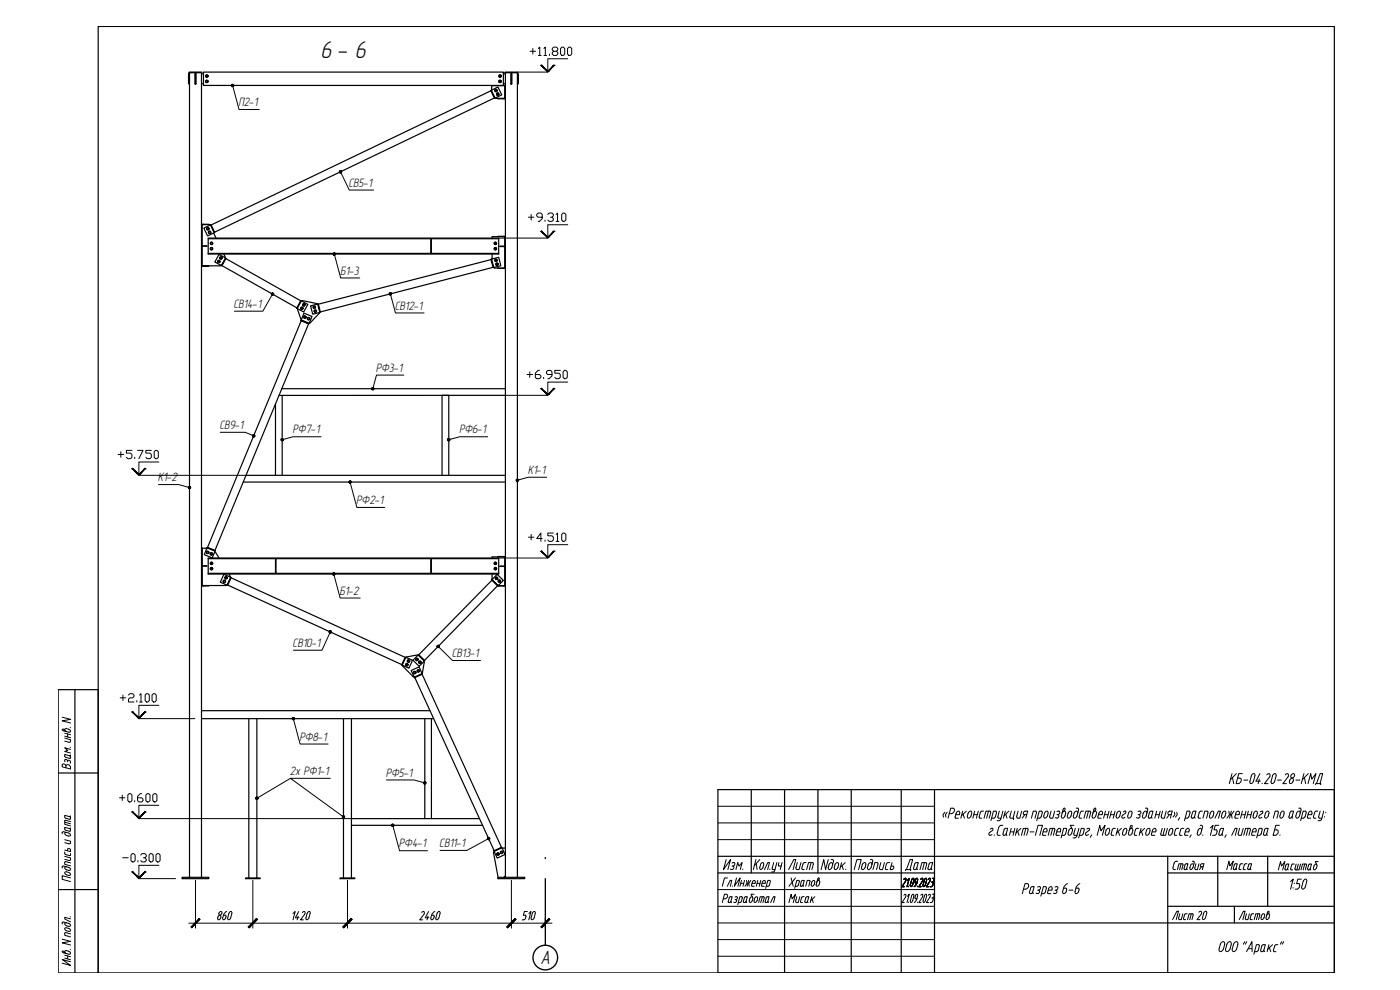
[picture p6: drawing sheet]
<svg xmlns="http://www.w3.org/2000/svg" width="420mm" height="297mm" viewBox="0 0 420 297" stroke-linecap="round" stroke-linejoin="round" font-family="sans-serif">
<defs><g id="words">
<text font-size="7.3" x="96.1" y="17.4">6 - 6</text>
<text font-size="6.6" x="270.9" y="262.5">Дата</text>
<g font-size="6.2">
<text x="235.7" y="262.1">Лист</text>
<text x="363.4" y="277.3" transform="rotate(-90 363.4 277.3)">20</text>
</g>
<text font-size="5.9" x="162.2" y="289.3">А</text>
<text font-size="5.7" x="351" y="277.3">Лист</text>
<g font-size="3.7">
<text x="71.5" y="31.9">П2-1</text>
<text x="104.6" y="56">СВ5-1</text>
<text x="102.1" y="82.4">Б1-3</text>
<text x="70.1" y="92.4">СВ14-1</text>
<text x="118.4" y="92.9">СВ12-1</text>
<text x="112.8" y="111.5">РФ3-1</text>
<text x="65.8" y="128.7">СВ9-1</text>
<text x="87.8" y="130">РФ7-1</text>
<text x="137.8" y="130">РФ6-1</text>
<text x="158.4" y="142.2">К1-1</text>
<text x="47.4" y="144.4">К1-2</text>
<text x="106.9" y="151.2">РФ2-1</text>
<text x="101.9" y="178.4">Б1-2</text>
<text x="87.8" y="194.1">СВ10-1</text>
<text x="135.6" y="197.2">СВ13-1</text>
<text x="89.9" y="222.2">РФ8-1</text>
<text x="87" y="232.5">2x РФ1-1</text>
<text x="115.8" y="233">РФ5-1</text>
<text x="119.7" y="254.2">РФ4-1</text>
<text x="131.8" y="254.2">СВ11-1</text>
</g>
</g></defs>
<g fill="none" stroke="#000" stroke-width=".36">
<path d="M29.5 7.9h371v284h-371zM56.8 21.6h3.8v.2h-3.8zM56.9 21.8v241.4M56.9 22.1h-.3v3h.3M58.6 21.8l.1 3.5 .1-3.5M58.6 22.1h.2v3h-.2zM60.5 21.8v142.6M60.5 25.1h.6M60.5 22.1h.6M61.1 21.6h90v4h-90zM61.8 24.3h.6v.3l-.3 .2-.3-.2zM61.8 22.7l.3-.2 .3 .2v.3l-.3 .2-.3-.2z"/>
<path d="M147.3 27.2l.2-.1 1.1 2.3-.2 .1zM147.3 27.2l-83.9 40.3M147.5 27.1l1.9-1 1.2 2.4-2 .9M148.4 29.4l-84 40.3M148.7 26.9h.3l.2 .3-.2 .3h-.3zM148.8 29.3l.7 .2M149.2 28h.3l.2 .3-.2 .3-.3-.1-.2-.3zM149.5 29.5l2 .1M149.5 29.5h2M149.8 24.3h.5v.3l-.2 .2-.3-.2zM149.8 22.7l.3-.2 .2 .2v.3l-.2 .2-.3-.2zM151.1 29.5v.1"/>
<path d="M151.1 25.1h.6M151.1 22.1h.6M151.5 25.7h-3.9v1.3M151.6 21.6h3.8v.2h-3.8zM151.7 25.6h-.2v4h.2M151.7 21.8v241.4M153.4 22.1h.2v3h-.2zM153.4 21.8l.1 3.5 .1-3.5M155.3 22.1h.3v3h-.3M155.3 21.8v241.4M60.5 67.3h.2v12.6h-.2M60.7 67.4h2"/>
<path d="M60.7 67.3l2 .1M60.7 79.8h2l-2 .1M60.7 73.7l1.4 .2zM61.1 67.3v.1M61.1 79.8v.1M62.2 68.3l.4 .1 .1 .3-.2 .2h-.3l-.2-.3zM62.5 71.4h87.2v4.8h-87.2zM62.5 76h87.2M62.5 71.6h87.2M62.7 67.4l.3 .2M62.8 69.4h.3l.1 .3-.2 .3h-.3l-.1-.3zM63.2 67.5l.1-.1 1.2 2.3-.2 .2z"/>
<path d="M63.2 67.5l-2 1 1.1 2.3 2-.9M63.2 72.9h.6v.3l-.3 .2-.3-.2zM63.2 74.5l.3-.2 .3 .2v.3h-.6zM64.1 69.9l.7 1.5M65.5 78.2h.3l.2 .3-.2 .3h-.3l-.1-.3zM66.1 77.2l.3-.1 .2 .3-.2 .3h-.3l-.1-.3zM66.2 79.6l-.1 .2h-3.4M66.6 79.7l22.5 12.7M67.2 76.2l.3 1.1M67.7 77.4l-2-1.1-1.2 2.3 1.9 1.1M67.7 77.4l.1 .1-1.2 2.3-.2-.1zM67.8 77.6l22.5 12.7"/>
<path d="M129.3 71.6v4.4M129.5 71.6v4.4M147.3 77.8l.2-.1 .7 2.6h-.2zM147.4 77.9l-51.9 13.4M147.5 77.7l2.2-.5 .6 2.5-2.1 .6M147.7 76.2v1.5M148.4 72.9h.5v.3l-.2 .2-.3-.2zM148.4 74.5l.3-.2 .2 .2v.3h-.5zM148.8 77.8l.3 .1 .1 .3-.3 .2h-.3l-.1-.4zM149.1 79l.3 .1 .1 .3-.3 .2-.3-.1-.1-.3zM149.5 71h2M149.5 71h-1.8v.4"/>
<path d="M150.1 73.9l1.4 .1zM151.1 70.9v.1M151.5 70.9l-2 .1M151.7 70.9h-.2v9.6h.2M89.4 92.6l1.1 3.2M90.3 90.2l.2 .1-1.3 2.2-.2-.1zM90.4 96l2.4 1-.1 .2-2.4-1zM90.4 96l.8-2 2.4 1-.8 2M90.4 92.2h.3l.2 .3-.1 .3h-.4l-.1-.3zM90.5 90.3l1.9 1.1-1.3 2.2-1.9-1.1M90.7 90.4v-.2l4.4 .9v.2M91 91.2h.3l.2 .3-.2 .3h-.3l-.2-.3z"/>
<path d="M91.2 95l.3-.2 .3 .2v.3l-.3 .2-.3-.1zM92.3 95.5l.3-.2 .3 .1v.3l-.3 .2-.2-.1zM94.3 91.9l.3 .1 .1 .3-.3 .2-.3-.1-.1-.3zM94.3 93.3l.3-.3 .3 .1 .1 .4-.3 .2-.3-.1zM95.3 91.2h.2l.7 2.5h-.2zM95.3 91.2l-2.1 .6 .7 2.5 2.1-.6M95.8 93.8v.2l-2.7 2.9-.2-.1M148 80.2l-51.9 13.4M148.4 80.2v.2h1.1M149.5 80.4l2 .1M149.5 80.4h2M151.1 80.4v.1"/>
<path d="M83.8 118.6h.9v24M84.6 116.6h67.1M151.7 118.6h-67M82.7 121.2v21.4M73 144.6h78.7M73.8 142.6h77.9M132.7 142.6v-24h2v24M60.5 164.4h.2v11.4h-.2zM60.5 175.8v87.4M60.7 175.7h2l-2 .1M60.7 169.7l1.4 .2zM60.7 164.5l1.4 .1"/>
<path d="M61.1 175.7v.1M62 165.6l.3-.2 .3 .1v.4l-.2 .2-.3-.2zM62.1 164.4l-.8 2 2.4 1 .8-2M62.2 164.2l2.4 1-.1 .2-2.4-1zM62.3 164.2l28.1-68 2.2 .9-28.1 68M62.5 167.4h87.2v4.8h-87.2zM62.5 172h87.2M62.5 167.6h87.2M63.1 166.1l.3-.2 .3 .1v.3l-.2 .2-.3-.1zM63.2 170.5l.3-.2 .3 .2v.3l-.3 .2-.3-.2zM63.2 168.9l.3-.2 .3 .2v.3l-.3 .2-.3-.2zM64.5 165.5l1.2 1.9"/>
<path d="M67.1 174.2l.4-.1 .2 .3-.2 .3h-.3l-.2-.2zM67.6 173.1l.4-.1 .2 .3-.2 .3-.3 .1-.2-.3zM67.9 175.5v.2h-5.2M68.4 175.6l52.2 23.8M68.7 172.2l.3 .9M69.2 173.2l-2-.9-1.1 2.4 2 .9M69.2 173.2l.2 .1-1.1 2.4-.2-.1zM69.4 173.4l52.2 23.8M82.7 167.6v4.4M82.8 167.6v4.4M129.3 167.6v4.4M129.5 167.6v4.4"/>
<path d="M147.5 174l.2-.1 1.8 1.8-.1 .2zM147.6 174.1l-21.9 22.3M147.7 173.9l1.5-1.6 1.9 1.8-1.6 1.6h2M147.7 172.2l.1 1.5M148.4 170.5l.3-.2 .2 .2v.3l-.2 .2-.3-.2zM148.4 168.9l.3-.2 .2 .2v.3l-.2 .2-.3-.2zM148.8 173.3l.3-.1 .2 .2-.1 .4h-.3l-.2-.2zM149.3 175.8l-21.9 22.3M149.5 167.1h2M149.5 175.8h2M149.5 167.1h-1.8v.3M149.6 174.1l.3-.1 .3 .3-.1 .3-.3 .1-.2-.2z"/>
<path d="M149.7 175.6l.1 .1M150.1 169.8l1.4 .2zM151.1 167v.1M151.1 175.7v.1M151.5 167l-2 .1M151.7 167h-.2v8.8h.2M120.9 199.7l-.1 .1 3.3 3.3 .1-.1M121.8 197.2l2 .9-1.1 2.4-2-.9-.2-.1 1.1-2.4 .2 .1-1.1 2.4M121.9 199.2l.3-.1 .2 .3-.1 .3h-.3l-.2-.2zM122.4 198.1h.3l.2 .2-.1 .3h-.3l-.2-.2zM124.9 197.7l.3-.2 .3 .3-.1 .3-.3 .1-.3-.2zM125.3 196.7l-.2-.2-3 .6-.1 .2"/>
<path d="M125.5 196.5l-1.5 1.6 1.8 1.8 1.5-1.5M125.5 196.5l.1-.1 1.9 1.8-.2 .2zM125.8 198.5l.3-.1 .2 .2-.1 .3-.3 .1-.2-.2zM127.2 198.5l-.4 3.3-.2 .1M22.5 206.9h-5v85h12M60.5 215.6h69.6M60.5 213.2h68.5M74.7 215.6v47.8M77.1 215.6v47.8M103.1 215.6v47.8M105.5 215.6v47.8M123.4 201.2l2.4-1.1 1 2.2-2.4 1.1z"/>
<path d="M124.2 201.6l.3-.1 .3 .2-.1 .3-.3 .1-.2-.2zM124.5 203.3l23.8 51.9M125.3 201.1l.3-.1 .3 .2-.1 .3-.3 .1-.3-.2zM126.7 202.1l-2.4 1.1M126.7 202.3l23.8 51.9M127.5 215.6v30M129.5 215.6v30M17.5 231.9h12M215.5 236.9h185v55h-185zM225.5 236.9v25M235.5 236.9v55M245.5 236.9v25"/>
<path d="M255.5 236.9v55M270.5 236.9v55M280.5 236.9v55M105.5 247.6h39.3M105.5 245.6h38.4M148.2 255.3l2.4-1.1 .1 .2-2.4 1.1zM148.4 255.7l-.3 .1 1.4 7.4M149.2 256.1l.3-.2 .2 .2v.4l-.3 .1-.3-.2zM150.3 255.6l.3-.2 .2 .2v.3l-.3 .2-.3-.2zM150.7 254.4l.9 2-2.4 1.1-.9-2M151.7 254.4l-1 .2M215.5 256.9h185"/>
<path d="M350.5 256.9v35M365.5 256.9v15M380.4 256.9v15M17.5 266.9h12M54.7 263.2h8v.4h-8zM73.7 263.4h4.4v.2h-4.4zM102.1 263.4h4.4v.2h-4.4zM149.5 263.2h8v.4h-8zM151.7 262.8l-.4 .4M215.5 261.9h65M280.5 276.9h120M350.5 261.9h50"/>
<path d="M350.5 271.9h50M370.5 271.9v5M22.5 291.9v-85h7v85"/>
<circle cx="62.1" cy="22.8" r=".37"/>
<circle cx="62.1" cy="24.4" r=".37"/>
<circle cx="148.8" cy="27.2" r=".37"/>
<circle cx="148.8" cy="27.2" r=".2"/>
<circle cx="149.4" cy="28.2" r=".37"/>
<circle cx="149.4" cy="28.2" r=".2"/>
<circle cx="150.1" cy="22.8" r=".37"/>
<circle cx="150.1" cy="24.4" r=".37"/>
<circle cx="62.4" cy="68.6" r=".37"/>
<circle cx="62.9" cy="69.7" r=".37"/>
<circle cx="63.5" cy="74.6" r=".37"/>
<circle cx="63.5" cy="73" r=".37"/>
<circle cx="65.7" cy="78.5" r=".37"/>
<circle cx="66.3" cy="77.4" r=".37"/>
<circle cx="148.7" cy="74.6" r=".37"/>
<circle cx="148.7" cy="73" r=".37"/>
<circle cx="148.7" cy="74.6" r=".2"/>
<circle cx="148.7" cy="73" r=".2"/>
<circle cx="148.9" cy="78.1" r=".37"/>
<circle cx="148.9" cy="78.1" r=".2"/>
<circle cx="149.2" cy="79.3" r=".37"/>
<circle cx="149.2" cy="79.3" r=".2"/>
<circle cx="90.6" cy="92.5" r=".37"/>
<circle cx="91.2" cy="91.5" r=".37"/>
<circle cx="91.5" cy="95.2" r=".37"/>
<circle cx="92.6" cy="95.6" r=".37"/>
<circle cx="94.3" cy="92.2" r=".37"/>
<circle cx="94.6" cy="93.4" r=".37"/>
<circle cx="62.3" cy="165.7" r=".37"/>
<circle cx="63.4" cy="166.2" r=".37"/>
<circle cx="63.5" cy="169" r=".37"/>
<circle cx="63.5" cy="170.6" r=".37"/>
<circle cx="63.5" cy="170.6" r=".2"/>
<circle cx="63.5" cy="169" r=".2"/>
<circle cx="67.3" cy="174.4" r=".37"/>
<circle cx="67.8" cy="173.3" r=".37"/>
<circle cx="148.7" cy="170.6" r=".37"/>
<circle cx="148.7" cy="169" r=".37"/>
<circle cx="148.7" cy="170.6" r=".2"/>
<circle cx="148.7" cy="169" r=".2"/>
<circle cx="149" cy="173.5" r=".37"/>
<circle cx="149" cy="173.5" r=".2"/>
<circle cx="149.9" cy="174.3" r=".37"/>
<circle cx="149.9" cy="174.3" r=".2"/>
<circle cx="122.1" cy="199.4" r=".37"/>
<circle cx="122.6" cy="198.3" r=".37"/>
<circle cx="125.1" cy="197.9" r=".37"/>
<circle cx="126" cy="198.7" r=".37"/>
<circle cx="124.4" cy="201.8" r=".37"/>
<circle cx="125.6" cy="201.3" r=".37"/>
<circle cx="149.4" cy="256.3" r=".37"/>
<circle cx="150.5" cy="255.7" r=".37"/>
</g>
<g fill="#fff" stroke="#fff" stroke-width=".3">
<path d="M162.5 285.3l2.9 4h-2.9zM162.5 285.3l2.9 4v-4z"/>
<path d="M96.3 12.1l14.3 5.7h-14.3zM96.3 12.1l14.3 5.7v-5.7z"/>
<path d="M71.4 29.1l6.7 3.1h-6.7zM71.4 29.1l6.7 3.1v-3.1z"/>
<path d="M47.3 141.6l6.6 3.1h-6.6zM47.3 141.6l6.6 3.1v-3.1z"/>
<path d="M158.3 139.4l6.1 3.1h-6.1zM158.3 139.4l6.1 3.1v-3.1z"/>
<path d="M86.9 229.7l12.5 3.1h-12.5zM86.9 229.7l12.5 3.1v-3.1z"/>
<path d="M104.5 53.2l7.9 3.1h-7.9zM104.5 53.2l7.9 3.1v-3.1z"/>
<path d="M87.7 127.3l8.9 3h-8.9zM87.7 127.3l8.9 3v-3z"/>
<path d="M70 89.6l9.2 3.1h-9.2zM70 89.6l9.2 3.1v-3.1z"/>
<path d="M118.4 90.1l9.2 3.1h-9.2zM118.4 90.1l9.2 3.1v-3.1z"/>
<path d="M131.8 251.4l8.6 3.1h-8.6zM131.8 251.4l8.6 3.1v-3.1z"/>
<path d="M135.5 194.4l9 3.1h-9zM135.5 194.4l9 3.1v-3.1z"/>
<path d="M65.8 125.9l8.1 3.1h-8.1zM65.8 125.9l8.1 3.1v-3.1z"/>
<path d="M101.9 79.6l6.4 3.1h-6.4zM101.9 79.6l6.4 3.1v-3.1z"/>
<path d="M101.8 175.6l6.6 3.1h-6.6zM101.8 175.6l6.6 3.1v-3.1z"/>
<path d="M87.8 191.3l9.1 3.1h-9.1zM87.8 191.3l9.1 3.1v-3.1z"/>
<path d="M89.8 219.4l9 3.1h-9zM89.8 219.4l9 3.1v-3.1z"/>
<path d="M119.6 251.4l9 3.2h-9zM119.6 251.4l9 3.2v-3.2z"/>
<path d="M106.8 148.4l9 3.2h-9zM106.8 148.4l9 3.2v-3.2z"/>
<path d="M137.7 127.3l8.9 3h-8.9zM137.7 127.3l8.9 3v-3z"/>
<path d="M112.7 108.7l8.8 3.1h-8.8zM112.7 108.7l8.8 3.1v-3.1z"/>
<path d="M115.7 230.2l8.8 3.1h-8.8zM115.7 230.2l8.8 3.1v-3.1z"/>
<path d="M64.7 273.2l5.2 3.1h-5.2zM64.7 273.2l5.2 3.1v-3.1z"/>
<path d="M87.1 273.2l5.9 3.1h-5.9zM87.1 273.2l5.9 3.1v-3.1z"/>
<path d="M125.4 273.2l6.9 3.1h-6.9zM125.4 273.2l6.9 3.1v-3.1z"/>
<path d="M156.2 273.2l4.7 3.1h-4.7zM156.2 273.2l4.7 3.1v-3.1z"/>
</g>
<circle cx="163.7" cy="257.6" r=".2" fill="#000"/>
<g fill="none" stroke="#000" stroke-width=".4">
<path d="M163.7 263.6v20"/>
<circle cx="163.6" cy="287.3" r="3.7"/>
</g>
<g fill="none" stroke="#000" stroke-width=".3">
<path d="M159.1 15.4h1.6M159.9 14.5v1.7M161.6 14.5l.4-.4v2.5M161.6 16.6h.8M163.2 14.5l.5-.4v2.5M163.2 16.6h.9M164.9 16.2v.4M166.2 15.4l-.5-.4v-.5l.5-.4h.8l.4 .4v.5l-.4 .4h-.8l-.5 .4v.4l.5 .4h.8l.4-.4v-.4l-.4-.4M168.2 14.5l.5-.4h.4l.4 .4v1.7l-.4 .4h-.4l-.5-.4zM170.3 14.5l.4-.4h.5l.4 .4v1.7l-.4 .4h-.5l-.4-.4zM170.4 17.6h-6v3.8M69.8 25.6l1.9 7.3h6.1"/>
<path d="M155.4 21.6h9M102.2 51.5l2.6 5.5h7.3M100.3 76.2l1.9 7.2h5.8M149.7 71.4h14.7M158.6 65.2h1.6M159.4 64.3v1.7M162.7 65.2h-1.2l-.4-.4v-.5l.4-.4h.8l.4 .4v1.3l-.8 .8h-.4M163.6 66v.4M164.4 64.3l.4-.4h.9l.4 .4v.5l-.4 .4h-.5M165.7 65.2l.4 .4v.4l-.4 .4h-.9l-.4-.4M166.9 64.3l.4-.4v2.5M166.9 66.4h.8"/>
<path d="M168.6 64.3l.4-.4h.4l.4 .4v1.7l-.4 .4h-.4l-.4-.4zM170.4 67.4h-6v3.7M81.8 88.2l-2.9 5.2h-8.6M117.2 88.2l1.5 5.7h8.6M121.2 112.5h-8.2l-1.1 4.1M151.7 118.6h12.7M158.2 112.4h1.6M159 111.5v1.7M161.9 111.1h-.4l-.8 .9v1.2l.4 .4h.8l.4-.4v-.4l-.4-.4h-1.2M163.2 113.2v.4M165.7 112.4h-1.3l-.4-.4v-.5l.4-.4h.8l.5 .4v1.3l-.9 .8h-.4M168.1 111.1h-1.6v.9h1.2l.4 .4v.8l-.4 .4h-.8l-.4-.4"/>
<path d="M169.4 111.1h.4l.4 .4v1.7l-.4 .4h-.4l-.4-.4v-1.7zM170.4 114.6h-6v3.7M35.4 136.4h1.7M36.3 135.6v1.6M39.6 135.1h-1.7v.9h1.3l.4 .4v.8l-.4 .4h-.8l-.5-.4M40.4 137.2v.4M41.3 135.1h1.6l-1.2 2.5M45.4 135.1h-1.6v.9h1.2l.4 .4v.8l-.4 .4h-.8l-.4-.4M46.7 135.1h.4l.4 .5v1.6l-.4 .4h-.4l-.4-.4v-1.6zM47.7 138.6h-6v3.7M66.1 129.7h7.5l2.5 1.1M96.4 131h-8.4l-3.3 .9"/>
<path d="M146.3 131h-8.3l-3.3 .9M41.7 142.6h32.1M47.6 145.4h6l3.3 .9M105.1 144.6l2 7.7h8.4M164.1 143.2h-5.5l-3.3 .9M166.1 159.9h-1.7v.9h1.3l.4 .4v.8l-.4 .4h-.9l-.4-.4M100.2 172.2l1.9 7.2h6M149.7 167.4h14.7M158.6 161.2h1.6M159.4 160.3v1.7M162.7 161.6h-1.6l1.2-1.7v2.5M163.6 162v.4"/>
<path d="M166.9 160.3l.4-.4v2.5M166.9 162.4h.8M168.6 160.3l.4-.4h.4l.4 .4v1.7l-.4 .4h-.4l-.4-.4zM170.4 163.4h-6v3.8M99.1 189.6l-2.5 5.5h-8.5M131.5 194l4.3 4.2h8.4M18.7 215.2l2.5 .6-2.5 .5 2.5 .6M19.4 220l1.8 .5M19.6 219.3l-.5-.5-.4 .1 .3 .3 1.6 .5 .5-.1a.58 .58 0 0 0-.5-.8l-1.1-.1a.58 .58 0 0 0 .5 .8M21.1 218.3h.1M36.1 209.4h1.6M36.9 208.5v1.7"/>
<path d="M38.6 208.5l.4-.4h.8l.4 .4v.5l-.4 .4h-.8l-.4 .4v.8h1.6M41.1 210.2v.4M41.7 215.6h16.8M41.9 208.5l.4-.4v2.5M41.9 210.6h.8M43.6 208.5l.4-.4h.4l.4 .4v1.7l-.4 .4h-.4l-.4-.4zM45.6 208.5l.5-.4h.4l.4 .4v1.7l-.4 .4h-.4l-.5-.4zM47.7 211.6h-6v3.7M88 215.6l2.1 7.6h8.4M18.7 229.3l.8 .1 .3 .4a.74 .74 0 0 1 .8-.3 .74 .74 0 0 1 .6 .7v.5l-2.5-.6zM19.4 226.4l1.6 .4 .1 .7-1.5-.3zM19.4 221.5l1.8 .5-.1 .6-.4 .1"/>
<path d="M19.4 222.4l1.3 .3M19.4 220.9l1.8 .4M19.5 228.6l-.1-.5 .2-.2 .5 .1 .2 .3a.5 .5 0 0 1 .7 0 .5 .5 0 0 1 0 .7M19.8 229.8v.6M20.3 220.2v.9M20.3 228.4v.2M21.1 224.2h.1M21.2 224.9l-1.8-.5 .9 .7-.9 .4 1.8 .5M21.2 226.5l-.4 .2M35.9 239.4h1.6M36.7 238.5v1.7M38.8 238.1h.4l.4 .4v1.7l-.4 .4h-.4l-.4-.4v-1.7z"/>
<path d="M42.5 238.1h-.4l-.8 .9v1.2l.4 .4h.8l.4-.4v-.4l-.4-.4h-1.2M44.2 238.1h.4l.4 .4v1.7l-.4 .4h-.4l-.4-.4v-1.7zM45.8 238.5l.5-.4h.4l.4 .4v1.7l-.4 .4h-.4l-.5-.4zM87.2 233.5l-10.1 6M99.1 233.5h-11.9l15.9 11.6M116 234h8.2l3.3 .9M369.7 232.1l-.8 3M369.9 233.3l.3 1.8M371.1 232.1l-1.8 1.8M371.4 233.5h.7a.87 .87 0 0 1 .4 1 .87 .87 0 0 1-.9 .6M372.9 232.1h-1.1l-.8 3h.6M373.3 234.1h1.2"/>
<path d="M375.1 234.4l.2 .7h.4l.4-.4 .5-1.9-.1-.6h-.5l-.3 .3-.6 1.9M377.9 233.8l-.3 1.3M378.1 232.1l-1.2 2.3h1.3M378.8 235v.1M380.2 232.5a.55 .55 0 0 1 .8-.3 .55 .55 0 0 1 0 .9l-1.5 2h1.1M383 232.8l-.2-.6h-.4l-.4 .3-.5 1.9 .1 .7h.4l.4-.4 .6-1.9M383.4 234.1h1.2M385.7 232.5a.55 .55 0 0 1 .8-.3 .55 .55 0 0 1 .1 .9l-1.6 2h1.1M387.3 233.7l.5-.2a.91 .91 0 0 1 .2 1 .91 .91 0 0 1-.9 .6l-.2-.4zM387.7 232.3l.2-.1a.62 .62 0 0 1 .7 .5 .62 .62 0 0 1-.6 .7h-.4l-.2-.4zM388.9 234.1h1.2M391.3 232.1l-.8 3"/>
<path d="M391.5 233.3l.3 1.8M392.6 235.1l.8-3 .3 1.7 1.2-1.7-.8 3M392.6 232.1l-1.8 1.8M394.8 235.4v-.3h1.6l-.1 .3M395.1 235.1l1.1-3h.8l-.8 3M19.2 259.9h-.5v.5M19.2 249.6h-.5v.5M19.2 259.9l1.4 .4a.58 .58 0 0 1 .5 .8l-1.1-.1a.58 .58 0 0 1-.5-.8l.5-.1M19.2 249.6l1.4 .4M19.4 258.7l.4-.2 1.4 .4M19.4 258.7v.6l1.8 .5M19.4 256.9l1.8 .5v.5"/>
<path d="M19.4 255.6v.6l.4 .2 1.2 .3 .2-.6M19.4 251.9l1.8 .5-.1 .7-.4 .1M19.4 244.6l1.6 .5 .1 .6-1.5-.3zM19.4 257.8l1.3 .4M19.4 252.8l1.3 .4M19.4 246.7l1.8 .5M19.8 246.1l-.4 .2v1l1.8 .5M19.8 246.1l1.4 .4M20 249.8l-.5 .1a.58 .58 0 0 0 .5 .8h1.1a.58 .58 0 0 0-.5-.8M20.3 254.8l.2-.2 .5 .1 .2 .8-1.8-.5M20.3 254.8v.5M20.8 248.6l.3 .2 .1 .4"/>
<path d="M20.8 248.6l-1.4-.4 .2 .8 1.2 .4 .4-.2M21.2 257.9l-.5 .3M21.2 248.4l-.4 .2M21.2 244.8l-.4 .2M36.8 257.4h1.7M39.3 256.5l.4-.4h.4l.5 .4v1.7l-.5 .4h-.4l-.4-.4zM40.4 240.2v.4M41.4 258.2v.4M41.7 245.6h63.8M42.2 256.5l.5-.4h.8l.4 .4v.5l-.4 .4h-.4M43.5 257.4l.4 .4v.4l-.4 .4h-.8l-.5-.4M44.7 256.5l.4-.4h.5l.4 .4v1.7l-.4 .4h-.5l-.4-.4z"/>
<path d="M46.8 256.5l.4-.4h.4l.4 .4v1.7l-.4 .4h-.4l-.4-.4zM47.7 259.6h-6v3.7M47.7 241.6h-6v3.7M117.9 247.6l2 7.6h8.4M146.6 251.6l-6.5 3.6h-8M215.5 246.9h65M215.5 251.9h65M215.5 241.9h65M217.9 257.9l-.8 3 2.1-3-.8 3M219.7 258.9l.6-.1 .3 .3-.2 .5-.4 .2a.6 .6 0 0 1 .1 .9 .6 .6 0 0 1-.9 0M219.7 259.9h.3M226.9 257.9l-.8 3"/>
<path d="M227 259.1l.2 1.8M228 257.9l-1.6 1.8M228.5 259l.4-.2a1.42 1.42 0 0 1-.6 2.1l-.3-.4zM232.2 258.8l-.5 1.9 .2 .2h.7M233.2 258.8l-.8 2.6-.9 .2M248.6 257.9l-.8 3-.6-3-.8 3M249.4 257.9l.6 .1 .2 .2-.5 2M249.8 259.5l-.1-.6-.6 .1-.3 .5-.2 1.2 .6 .2 .5-.7M252.6 258.8l-.6 2.1M252.7 259.7l.4 1.2M253.7 258.8l-1.5 1.4M261.2 257.9h.4"/>
<path d="M261.6 257.9l.3 .3v.3l-.4 1.7M261.6 259.5l-.1-.7-.6 .2-.3 .5-.2 1.2 .5 .2 .5-.7M263.3 258.8l.2 .5M263.3 258.8h-.7l-.6 2.1M263.5 259.3l-.4 1.6M264.4 258.8l-.5 1.8 .4 .3M265.4 258.8l-.5 2.1h-.6M266 259.3l-.3 1.1 .2 .5M266.5 258.8l-.5 .5M266.5 258.8h.5M267.4 259.9h.6M267.7 258.8l-.6 2.1h.6"/>
<path d="M267.9 259.9l.3 .5-.5 .5M283.6 243.7l-.6 .7 .2 .8M284.3 243.7l-.6 .7 .2 .8M284.9 244.1a1.16 1.16 0 0 0 1.5-1.4l-1.1-.2-.8 3M286.6 245.1l.1 .3 .9 .1M286.9 244.4h1l.1-.8-.3-.2-.5 .2-.5 1.5M288.9 243.4l-.5 2.1M289 244.3l.4 1.2M290 243.4l-1.4 1.3M290.8 243.6l.5-.2 .3 .4-.3 1.3-.6 .4-.4-.4zM292.2 244.4h1.1M292.5 243.4l-.5 2.1"/>
<path d="M293.6 243.4l-.6 2.1M294.7 243.4l-.5 .4-.3 1.4 .7 .3M294.7 243.4h.5M296.7 243.4l-.6 2.1M297 249.7l-.2 .6 .3 .3M297.1 243.4h-1.2l-.6 2.1M297.1 243.4l.2 .4-.4 1.7M297.2 248.7l.6-.2 .2 .3-.9 .9M297.6 245.5l1-.3 .5-1.4-.1-.4h-.8l-.8 2.8M297.7 250.4l-.6 .2M298.4 250.5v.1M299.7 248.4l-.5 1.8 .3 .4h.7"/>
<path d="M299.9 243.4l-.4 1.8 .9 .3M301 247.6l-.8 .1-.5 .7M301 243.4l-.8 2.6-.9 .2M301 250.2l.2 .4M301.3 250.6h.2M301.3 249l-.3 1.2M301.5 250.6l.5-.4 .2 .4M301.7 243.4l-.6 2.1M301.8 248.5l-.5 .5M301.8 248.5h.6l-.4 1.7M301.8 244.3l.4 1.2M302.8 243.4l-1.5 1.3"/>
<path d="M303.2 249.6h1.1M303.5 248.5l-.6 2.1M303.5 243.4l-.5 1.8 .3 .3h.9l-.1 .4M304.6 248.5l-.6 2.1M304.6 243.4l-.6 2.1M305.3 248.5l-.6 2.1M305.4 249.4l.4 1.2M305.5 243.4l-.4 1.8 .4 .3h.5l.6-2.1M306.4 248.5l-1.5 1.4M307.5 244.4l-.7 1.1M307.9 248.5l-.6 2.1M308.1 244.4l-.9-.1-.1-.4 .3-.5h1l-.6 2.1"/>
<path d="M308.3 248.5h-1.2l-.6 2.1M308.3 248.5l.2 .5M308.5 249l-.4 1.6M309.1 249.6h1.2M309.5 245.5l.6-2.1h.7l.3 .2-.5 1.9M310.7 250.6l.8-3h1.4l-.8 3M311.3 245.5l1.1-.3 .4-1.4-.1-.4h-.8l-.8 2.8M313.1 250.6h.8M314.2 249.2l-.1-.6-.7 .1-.5 1.6 .2 .3M314.2 249.2l-.1 .4h-1M314.3 244.8l-.5 .6-.5-.1 .3-1.5 .6-.4 .4 .4-.3 1M315.4 243.4l-.4 1.8 .3 .3h.7l.5-2.1"/>
<path d="M315.9 248.5l-.5 2.1M316.3 248.5l.3 .5M316.3 248.5h-1.2l-.5 2.1M316.6 249l-.5 1.6M317.2 250.6h.7M317.2 243.5l.4-.1a.57 .57 0 0 1 .4 .7 .57 .57 0 0 1-.8 .3M317.5 244.4a.59 .59 0 0 1 .1 .9 .59 .59 0 0 1-.9 0M318.3 249.2l-.2-.6-.6 .1-.6 1.6 .2 .3M318.3 249.2l-.1 .4h-1.1M318.7 250.6h.6M319 242.9l.3-.4 .3 .1v.4l-.5 .5M319.1 242.9l-.6 1.9 .2 .6 .6-.1 .5-1.2"/>
<path d="M319.8 250.2l-.5 .4M319.8 244v-.4l-.3-.2-.5 .2-.3 .4M319.9 248.5h-.7l-.7 2.9M319.9 248.5l.2 .5M320.1 249l-.3 1.2M321.6 244l-.2-.6h-.4l-.4 .4-.3 1.3 .2 .3 .6-.1 .5-1.2M321.6 249.9l-.2 .5-.5 .2-.3-.2v-.5M321.8 249.2l-.1-.6h-.4l-.4 .3-.3 1.1M321.9 249.2l-.3 .8M322.1 251.4h.5M322.3 250.2l.2 .4M322.3 247.6h-1.1l.5 1"/>
<path d="M322.5 250.6h.7M322.7 248.5l-.4 1.7M323 242.5l.6 .1 .1 .5-.6 2-.4 .3h-.4l-.2-.3 .3-1.3 .4-.4h.4l.2 .6M323.8 248.5l-.7 2.4-.5 .5M323.9 250.6h.7M325.1 250.2l-.5 .4M325.1 248.5l.3 .5M325.2 243.4l-.9 .2-.4 1.4v.4l.7 .1M325.2 248.5h-.7l-.8 2.9M325.4 249l-.3 1.2M326 249.7l-.3 .6 .4 .3M326.2 248.7l.6-.2 .2 .3-1 .9"/>
<path d="M326.7 243.4l-.6 2.1M326.7 250.4l-.6 .2M327.1 243.4l.2 .4M327.1 243.4h-1.2l-.6 2.1M327.3 243.8l-.4 1.7M327.6 250.5l-.4 .7M328.3 242.9l.2-.4 .3 .1v.4l-.5 .5M328.3 242.9l-.6 2.2 .4 .4 .8-.7 .1-1.2-.5-.2-.5 .6M329.3 250.6l.8-3 .3 1.7 1.2-1.7-.8 3M329.5 245.1v.3l1 .1M329.7 244.4h1.1v-.8l-.3-.2-.4 .2-.6 1.5M331.5 244.4h1"/>
<path d="M331.8 243.4l-.6 2.1M332.8 249.9l-.3 .5-.4 .2-.3-.2-.1-.5M332.8 243.4l-.5 2.1M333 249.2l-.2-.6h-.4l-.4 .3-.3 1.1M333 249.2l-.2 .8M333.3 244.4h1M333.5 250.2l.2 .4M333.6 243.4l-.6 2.1M333.7 250.6h.5M333.8 249l-.3 1.2M334.3 248.5l-.5 .5M334.3 248.5h.5"/>
<path d="M334.6 243.4l-.5 2.1M335.5 243.6l.4-.2 .4 .4-.4 1.3-.6 .4-.4-.4zM335.5 248.5l-.6 2.1M335.6 249.4l.4 1.2M336.6 248.5l-1.5 1.4M337.1 243.6l.6-.2 .2 .2-.2 .5-.8 .5a.51 .51 0 0 0-.1 .8 .51 .51 0 0 0 .8-.2M338 249.9l-.3 .5-.5 .2-.3-.2v-.5M338.2 249.2l-.2-.6h-.4l-.4 .3-.3 1.1M338.2 249.2l-.2 .8M338.9 243.6l.5-.2 .4 .4-.4 1.3-.6 .4-.4-.4zM339.2 248l-.5 2M339.6 247.6l-.4 .4"/>
<path d="M339.6 247.6l.2 .3-.2 .4M339.6 248.3l-.4 .4M339.8 249.9l-.3 .5-.5 .2-.3-.2v-.5M340 249.2l-.1-.5-.3-.2-.4 .2-.3 .5M340 249.2l-.2 .8M340.4 250.2l.3 .4M340.7 250.6h.4M340.8 249l-.4 1.2M341.2 248.5h.5M341.2 248.5l-.4 .5M341.5 243.5l.6-.1 .3 .2-.1 .6-.5 .2M341.6 244.4h.3"/>
<path d="M341.8 244.4a.59 .59 0 0 1 .1 .9 .59 .59 0 0 1-.8 0M342.4 248.5l-.5 2.1M342.6 249.4l.4 1.2M343.5 248.5l-1.4 1.4M343.8 242.5h.3M344.1 242.5l.3 .3v.3l-.4 1.7M344.2 244l-.2-.6-.6 .2-.3 .4-.2 1.3 .6 .1 .5-.6M344.9 249.9l-.3 .5-.4 .2-.3-.2v-.5M345.1 249.2l-.1-.6h-.5l-.3 .3-.3 1.1M345.1 249.2l-.2 .8M345.6 245l-.3 .4-.4 .1M345.6 245l.2 .5"/>
<path d="M345.6 245l.4-1.6-.9 .2-.5 1.4 .3 .5M345.8 250.6h.8M346.8 244.4h1.1M346.9 249.2l-.1-.6-.7 .1-.5 1.6 .2 .3M346.9 249.2l-.1 .4h-1M347.1 243.4l-.5 2.1M348.2 243.4l-.6 2.1M348.4 250.2l.2 .4M348.8 248.5l-.4 1.7M348.9 243.4l-.4 1.8 .3 .3h.6l.6-2.1M349.6 248.5l-.6 2.1M350.4 248.5l-.6 2.1h-1.2"/>
<path d="M350.9 244.4l-.7 1.1M351.5 244.4l-.9-.1-.1-.4 .3-.5h1l-.6 2.1M351.8 249.9l-.3 .5-.5 .2-.3-.2v-.5M352 249.2l-.2-.6h-.4l-.4 .3-.3 1.1M352 249.2l-.2 .8M352.4 259l-.4 1.6 .4 .3M352.4 250.2l.3 .4M352.4 243.7l.2 .7-.6 .8M352.7 250.6h.4M352.8 249l-.4 1.2M353.2 243.7l.1 .7-.5 .8M353.2 248.5h.5"/>
<path d="M353.2 248.5l-.4 .5M353.4 258.4l-.6 .1-.5 .5M354 250.2l.2 .4M354 245.3l-.4 .8M354.2 250.6h.5M354.3 249l-.3 1.2M354.5 259.2l-.5 1.7M354.8 248.5l-.5 .5M354.8 248.5h.5M355.5 250.2l.2 .4M355.7 250.6h.8M356.8 245l-.3 .4-.8 .1"/>
<path d="M356.8 245l.3-1.4-.2-.2h-.7l-.7 2.8M356.9 249.2l-.2-.6-.6 .1-.6 1.6M356.9 249.2l-.1 .4h-1.1M357.5 250.5l-.4 .7M357.8 258.4l.6 .2-.4 1.8M358.2 259.7l-.1-.5a.58 .58 0 0 0-.8 .5l-.2 .7M358.5 245l-.3 .4-.4 .1M358.5 245l.2 .5M358.5 245l.4-1.6-.9 .2-.5 1.4 .3 .5M358.9 259.2l-.3 1.5 .2 .2M359.8 259.2l-.5 1.7h-.4M360.2 247.6l.6 .1 .1 .2-.5 2.1"/>
<path d="M360.4 249.9l-.3 .5-.4 .2-.3-.2-.1-.5M360.6 249.2l-.2-.6h-.4l-.4 .3-.3 1.1M360.8 243.4l-.8 .2-.4 1.4v.4l.7 .1M361 250.5v.1M361 245.5l.6-2.1h.7l.2 .2-.4 1.9M363.2 248.4l.8-.8-.8 3M363.5 243.6l.4-.2 .4 .4-.3 1.3-.7 .4-.3-.4zM364.6 245.5l1.1-2.1h.6l-.6 2.1M365 249l.3 .5M365.1 250l-.4 .6h-.8M365.3 249.5l-.2 .5M365.8 247.6h-1.1l-.4 1.4h.7"/>
<path d="M365.8 250.2l.2 .4M366.1 250.6h.2M366.1 249l-.3 1.2M366.3 250.6l.5-.4 .2 .4M366.6 248.5h.6l-.4 1.7M366.6 248.5l-.5 .5M367.7 244.8l-.5 .6-.6-.1 .3-1.5 .6-.4 .4 .4-.2 1M368 250.5l-.4 .7M368.8 243.4l.2 1-.8 1.1M369 244.4h.6M369.5 243.4l-.5 2.1M369.7 250.6l1-2.1h.6l-.6 2.1"/>
<path d="M370.3 243.4l-.7 1 .2 1.1M371.9 244l-.1-.6-.6 .2-.6 1.5v.3l1 .1M372 244.1l-.1 .3h-1.1M372 248.5l-.4 1.5M372.6 244.4h1.1M372.9 243.4l-.6 2.1M372.9 259.2l-.7 .1-.3 1.2M373.1 248.5l-.6 2.1-.8-.1-.1-.5M373.9 243.4l-.5 2.1M374.2 259.2l-.7 .1-.4 1.2M374.4 244.4h1.1M374.6 248.5l-.6 2.1"/>
<path d="M374.7 243.4l-.6 2.1M375 248.5h-1.2l-.5 2.1M375 248.5l.2 .5M375.1 259.2l-.4 .3-.2 1M375.1 259.2h.5l-.4 1.3M375.3 249l-.5 1.6M375.7 243.4l-.5 2.1M375.8 250.6h.8M377 249.2l-.2-.6-.6 .1-.6 1.6 .2 .3M377 249.2l-.1 .4h-1.1M377.3 244l-.1-.6h-.4l-.4 .4-.4 1.3 .2 .3 .7-.1 .5-1.2M377.3 250.6h.7"/>
<path d="M378.2 243.6l.6-.2 .2 .2-.2 .5-.9 .6-.1 .6 .3 .2M378.5 250.2l-.5 .4M378.5 248.5h-.6l-.8 2.9M378.5 248.5l.3 .5M378.7 245.2l-.6 .3M378.8 249l-.3 1.2M379.2 250.2l.2 .4M379.4 250.6h.3M379.5 249l-.3 1.2M379.7 250.6l.4-.4 .3 .4M380 248.5h.6l-.4 1.7M380 248.5l-.5 .5"/>
<path d="M380 243.6l.5-.2 .4 .4-.4 1.3-.6 .4-.4-.4zM382.5 249h.7a.87 .87 0 0 1 .4 1 .87 .87 0 0 1-.9 .6M383.7 243.8l-.1-.4h-.9l-.6 2.1M383.7 243.8l-.5 1.7M384 247.6h-1.1l-.8 3h.6M384.2 250.5l-.1 .1M385.4 244l-.2-.6h-.4l-.4 .4-.3 1.3 .2 .3 .6-.1 .5-1.2M385.9 259.6l.2-.3 .7-.1-.5 1.6-.5 .2M385.9 259.6l-.3 1 .2 .4M387.2 243.6l1-.2-.4 1.6-.5 .5-.5-.3zM387.8 245l.2 .5M388.4 259.2l-.7 .2-.3 1.2"/>
<path d="M389 259.2l-.4 1.4 .2 .4h1l.5-1.8M389.7 259.2l-.5 1.8M389.8 242.5l.5 .1 .2 .2-.5 2-.7 .7-.4-.2v-.5M390.2 244l-.2-.6h-.4l-.4 .4-.3 1M390.5 245.5l1-.3 .5-1.4-.1-.4h-.8l-.8 2.8M391.6 259.2l-.5 1.8M392.6 244l.5-.6 .6 .2-.1 .8h-1M392.7 244.1l-.3 1.2 1 .2M392.8 259.4l.8-.2-.4 1.4-.4 .4-.4-.2zM394.5 259.5l.6-.2v1.1a.58 .58 0 0 1-.8 .5l-.1-.5zM395.5 243.4l-.9 .2-.4 1.4 .1 .4 .6 .1M395.6 258.5h-.9l.4 .8"/>
<path d="M396.2 243.4l-.5 1.8 1 .3M396.6 245.8l-.3 .4h-.7M397.3 243.4l-.7 2.4M397.6 245l-.1 .2M397.9 243.7v.1M19.2 276.7h-.5v.5M19.2 276.7l1.4 .4M20 261.6l-.5 .1a.58 .58 0 0 0 .5 .8M20 276.9l-.5 .1a.58 .58 0 0 0 .5 .8l.6 .2M20 261.6l.6 .2a.58 .58 0 0 1 .5 .8l-1.1-.1M20 279.3l.6 .2M20.6 278.5a.58 .58 0 0 1 .5 .8l-.5 .1"/>
<path d="M20.6 277a.58 .58 0 0 1 .5 .8l-.5 .1M20.6 278.6l-1.1-.1a.58 .58 0 0 0 .5 .8M21.1 275.1h.1M21.2 263.4l-2.5-.7v1.1l2.5 .7M21.2 275.7l-1.8-.5v.5l1.8 .9M41.7 263.6h11M56.7 277h109M58.7 264.1v14.4M65.4 275.2v.7a.66 .66 0 0 0 .9-.7M65.8 273.8l.7-.2 .1 .4a.58 .58 0 0 1-.8 .5zM66.3 275.2l-.1-.5a.58 .58 0 0 0-.8 .5M67.1 274.6h.5a.79 .79 0 0 1 .1 .9 .79 .79 0 0 1-.8 .4z"/>
<path d="M68.1 273.5l-.7 .4-.3 .7M68.7 274l-.4 1.4 .1 .5a.58 .58 0 0 0 .8-.5l.4-1.4M69.6 274l-.1-.4a.58 .58 0 0 0-.8 .4M75.9 264.1v14.4M87.9 274.1l.7-.6-.7 2.5M89.5 274.9l-.3 1.1M89.6 273.5l-1 1.9h1.1M90.8 273.8l.4-.3 .4 .5-1.4 2h.9M92.2 274l-.4 1.4 .1 .5a.58 .58 0 0 0 .8-.5l.4-1.4M93.1 274l-.1-.4a.58 .58 0 0 0-.8 .4M104.3 264.1v14.4M126.5 273.8l.5-.3 .4 .5-1.4 2h.9"/>
<path d="M128.5 274.9l-.3 1.1M128.6 273.5l-1 1.9h1.1M129.5 274.6l-.1 1.3a.58 .58 0 0 0 .8-.5M129.5 274.6h.7v.8M130.5 273.5l-.6 .4-.4 .7M131.2 274l-.4 1.4 .1 .5a.58 .58 0 0 0 .8-.5M132.1 274l-.1-.4a.58 .58 0 0 0-.8 .4M132.1 274l-.4 1.4M153.5 264.1v14.4M156.7 276h.5M158.3 273.5h-.9l-.3 1.1h.7v.4l-.2 .7-.4 .3M158.7 274.1l.7-.6-.7 2.5"/>
<path d="M159.8 274l-.4 1.4 .1 .5a.58 .58 0 0 0 .8-.5l.4-1.4M160.6 274v-.4a.58 .58 0 0 0-.8 .4M163.7 275.5v3M215.5 271.9h65M215.5 276.9h65M215.5 266.9h65M217.1 269.7h.5a.72 .72 0 0 0 .7-.6 .72 .72 0 0 0-.3-.8h-.6l-.6 2.5M218.3 265.9l.8-1.7h.5l-.4 1.7M218.3 263.4h-.9l-.6 2.5M218.9 269.2l.8-.2-.3 1.4-.4 .4-.5-.2zM219.3 270.4l.3 .4M219.8 265.8v.1"/>
<path d="M220.6 269.2l.5-.1 .2 .2-.1 .4-.4 .2M220.6 269.9h.3M220.8 269.9a.5 .5 0 0 1 .1 .7 .5 .5 0 0 1-.7 .1M220.9 260.9l.5-2.1 .4 1.1 .9-1.1-.5 2.1M221 263.4l-.6 2.5 1.7-2.5-.6 2.5M221.6 270.8h.5M222.1 270.8l.3-.2 .4-1.2-.2-.4h-.6l-.6 2.4M222.3 265h.9M222.5 264.2l-.4 1.7M222.9 260.8v.1M223.1 270.4l.1 .3h.5l.2-.3 .2 .4M223.1 270.4l.4-1.2 .8-.2-.4 1.4"/>
<path d="M223.4 264.2l-.4 1.7M224 264.2l.2 .8-.6 .9M224.2 265h.5M224.7 264.2l-.5 1.7M225 269.6v1.1a.58 .58 0 0 0 .8-.5l.1-.6M225.3 264.2l-.6 .8 .2 .9M225.7 265h.9v-.8a.58 .58 0 0 0-.8 .5l-.3 1 .9 .2M225.9 269.6l-.1-.5a.58 .58 0 0 0-.8 .5M226.3 268.3h-.9l.4 .8M226.5 269.6l-.1 1.1a.58 .58 0 0 0 .8-.5M227.2 265h.9M227.4 269.6l-.1-.5a.58 .58 0 0 0-.8 .5"/>
<path d="M227.4 269.6l-.2 .6M227.4 264.2l-.4 1.7M228.3 264.2l-.4 1.7M228.7 265h.9v-.8a.58 .58 0 0 0-.8 .5l-.3 1 .9 .2M228.8 269l-.5 1.8M229.3 269.4l-.2-.4h-1l-.4 1.8M229.3 269.4l-.3 1.4M229.4 260.9l1-2.1h.5l-.5 2.1M229.9 269.4l.3-.3 .6-.1-.4 1.6-.5 .2M229.9 269.4l-.3 1 .2 .4M230 265.9l.8-.2 .3-1.5h-.7l-.6 2.4M230.4 270.4l.2 .4"/>
<path d="M231.1 260.8l-.1 .1M231.3 270.8l.8-1.8h.5l-.4 1.8M236.8 270.8l.6-2.5 .3 1.4 1-1.4-.6 2.5M237.4 263.4l.7 2.5M238.7 263.4l-1.9 2.5M239.1 269l-.3 1.3M239.7 264.1l.2 .4-.4 1.2-.8 .2M239.7 264.2h-.6l-.6 2.4M240 269l-.4 1.8-.7-.1-.1-.4M240.2 265.5l.1 .4h.3l.4-.4M240.2 265.5l.3-1.2 .9-.1-.4 1.3M241 265.5l.2 .4"/>
<path d="M241.3 269l-.5 .1-.3 .3-.3 1.2 .7 .2M241.6 270.4v.3l.4 .1 .4-.4M241.8 265.9l.5-1.7 .6-.1 .2 .4-.4 1.4M242.2 269l-.4 .4-.2 1M242.2 269h.5l-.3 1.4M242.3 270.4l.2 .4M243.6 269l-.4 1.8M243.7 269.8l.4 1M243.8 264.4l.6-.2-.1 1.2a.58 .58 0 0 1-.8 .4zM244.5 269l-1.2 1.2M245.4 263.7l-.4 1.7v.4a.62 .62 0 0 0 .9-.4v-1.2a.58 .58 0 0 0-.8 .5M245.7 264l-.3 .3"/>
<path d="M251.5 260.2l-.5 .7-.6-.2 .3-1.5 .6-.4 .4 .4-.2 1M253.9 260.8l-.1 .1M256.3 260.9l.9-3h1.3l-.8 3M259.6 260.2l-.5 .7-.5-.2 .3-1.5 .6-.4 .4 .4-.2 1M265.9 260.9h.5M271.3 268.6l.5-.2v.7M271.8 269.1l-1.1 1.7h.7M271.8 264.4l-1.1 1.6h.7M272.3 268.9l.6-.6-.7 2.5M272.3 264.2l.6-.7-.7 2.5M272.6 270.7v.1M272.6 265.9v.1"/>
<path d="M273.2 270.2v.5l.6-.2 .5-1.6-.2-.6-.5 .5-.4 1.4M273.6 264.1l-.4 1.4M274.3 264.1l-.5 1.6-.6 .2v-.4M274.6 269.2v.4l.6 .1M274.6 264.5v.3l.6 .1M274.6 269.2l.2-.6 .5-.2-.1 1.3M275.2 269.7l-.9 1.1M275.2 264.9l-.9 1.1M275.4 270.7l-.1 .1M275.4 265.9l-.1 .1M275.4 264.1l-.2 .8M276.3 268.6l.4-.3 .2 .5-1.1 2h.6"/>
<path d="M276.9 264.4l-1.1 1.6h.6M277 270.2l.1 .5 .5-.2 .5-1.6-.2-.6-.5 .5-.3 1.4M277.4 264.1l-.3 1.4M278.1 264.1l-.5 1.6-.5 .2-.1-.4M278.6 268.6l.4-.3 .2 .5-1.2 2h.7M279.1 264.4l-1.1 1.6h.7M279.1 270.8h.4M279.1 266h.4M279.7 269.4l.4 .1v.3l-.3 .7-.3 .3M279.8 268.3h.3l.3 .3-.2 .5-.4 .3M280 264.6l.1 .2-.1 .7-.5 .5M307.2 266.8a1.16 1.16 0 0 0 1.5-1.4l-1.1-.3-.8 3"/>
<path d="M309 267.7l.2 .4M309 267.7l.4-1.4 1-.3-.5 1.7M309.2 268.1h.3M309.4 268.1l.5-.4 .3 .4M310.9 268l.5 .1M311.4 267.1l.6 .2-.1 .6-.5 .2M312 266l.3 .5-.6 .6M312 266l-.6 .2M312.6 268.1h.6M313.7 267.7l-.5 .4M313.7 267.7l.3-1.4-.9-.3-.7 2.9M314.4 267.7l.1 .4h.9"/>
<path d="M315.8 266.7l-.2-.6-.6 .1-.6 1.6M315.8 266.7l-.1 .4h-1.1M316.1 268l.5 .1M316.6 267.1l.6 .2-.1 .6-.5 .2M317.2 266l.3 .5-.6 .6M317.2 266l-.6 .2M320.1 267l-.1-.5h-.8l-.3 1.2 .2 .4 .6-.2 .4-.9M320.4 265.1l-.6 .4-.6 1M320.8 267.1h1.2M323.6 266.5l.2 .5M323.6 266.5h-.7l-.2 1.4 .3 .2 .4-.2 .5-.9M324.1 265.1l-.6 .4-.6 1"/>
<path d="M352.4 260.9h.4M353.4 260.9l.4-1.7h1l.2 .3-.4 1.4M355.3 260.5l.1 .4h.3M355.3 260.5l.4-1.2 .8-.1-.3 1.3M355.7 260.9l.4-.4 .2 .4M358 260.3a.58 .58 0 0 1-.8 .5l-.1-.5M360.6 260.1l-.6 .8M361.1 260.1l-.8-.1v-.4l.2-.4h.8l-.5 1.7M368.2 260.9l.6-2.5 .3 1.4 1-1.4-.7 2.5M370.1 260.5l.1 .4h.3l.4-.4 .2 .4M370.1 260.5l.4-1.2 .8-.1-.4 1.3M371.8 260.5l.1 .4h.5"/>
<path d="M371.9 275.9l1.3-2.5h.5l-.7 2.5M373.1 260.5l.1 .4h.5M374.1 274.2l-.4 1.5 .3 .2M374.4 260.5l.1 .4h.3l.4-.4 .2 .4M375 274.2l-.5 1.7h-.5M375.2 275.5l.2 .4M375.4 275.9h.4M376.3 274.2l-.8 .1-.3 1.2M376.4 275.9l.5-1.7h1l.2 .3-.4 1.4M377.5 274.2l-.4 1.7M378.6 274.7l-.1 1.1a.58 .58 0 0 0 .8-.5l.2-.6M379.5 274.7l-.1-.5a.58 .58 0 0 0-.8 .5"/>
<path d="M380.4 274.3l.4-.5-.1-.4-.3 .3-.4 1.7v.4a.58 .58 0 0 0 .8-.5l.2-.6M381 274.7l-.1-.5a.58 .58 0 0 0-.8 .5M383.6 261l.7-2.5 .3 1.4 1-1.4-.7 2.5M386.4 260.6l.2 .4M387.3 264.5l.8-.7-.8 3M387.3 260.6l.1 .3 .5 .1M388.1 266.3l-.1 .2M388.5 265l-.1 .1M388.7 266.8h.6M389.8 265.1l.2 .5M390.1 265.6l-.3 .8-.5 .4M390.4 261l.5-1.8h1l.2 .4-.4 1.4"/>
<path d="M390.6 263.8h-1.1l-.4 1.3h.7M391.4 264l.6-.2 .2 .7-.6 1.9-.6 .4-.3-.2v-.5zM393.2 260.6l.2 .4M18.7 281.8l2.5 .6-2.5 .5 2.5 .6M19.4 286.6l1.8 .5M19.4 287.5l1.8 .5M19.6 285.9l-.5-.5-.4 .1 .3 .4 1.6 .4 .5-.1a.58 .58 0 0 0-.5-.8l-1.1-.1a.58 .58 0 0 0 .5 .8M20.3 286.8v.9M21.1 284.9h.1M21.2 288.6l-2.5-.7 2.5 1.8-2.5-.7M21.2 280.2l-1.4-.4-.4 .2v.6l1.8 .5M215.5 281.9h65"/>
<path d="M215.5 286.9h65M367.5 283.3a.56 .56 0 0 0-.2-.7 .56 .56 0 0 0-.7 .2l-.7 1.9a.56 .56 0 0 0 .2 .8 .56 .56 0 0 0 .7-.2l.7-1.9M368.5 282.8a.54 .54 0 0 1 .6-.3 .54 .54 0 0 1 .4 .5l-.7 2.3a.56 .56 0 0 1-.8 .2 .56 .56 0 0 1-.2-.8zM371.1 284.7l-.3 .6a.56 .56 0 0 1-.8 .2 .56 .56 0 0 1-.2-.8l.7-1.9a.56 .56 0 0 1 .8-.2 .56 .56 0 0 1 .2 .7l-.4 1.4M373.6 282.5l-.5 .8M374.1 285.5l1.6-3 .1 3M374.2 282.5l-.5 .8M374.6 284.6h1.1M376.5 285.5l1-.2 .5-1.4-.1-.4-.8-.1-.8 2.9M379.1 283.4l-.4 .5-.4 1.4 .5 .2 .5-.4 .2 .4M379.2 283.4h.6l-.5 1.7M380.8 283.4l-.5 2.1"/>
<path d="M381 284.4l.4 1.1M381.9 283.4l-1.4 1.4M383.5 283.4l-.9 .3-.4 1.4 .1 .4h.6M384.7 282.5l-.5 .8M385.3 282.5l-.5 .8"/>
</g>
<g fill="#000" stroke="#000" stroke-width=".3">
<path d="M162.4 19.6h.3zM166.1 19.6h.3zM164.1 21.4h.6l-.3 .2zM162.5 69.3l.2 .1h-.3zM164.1 71.1h.6l-.3 .3zM166.2 69.3l.2 .1h-.3zM162.5 116.5l.2 .1h-.3zM164.1 118.3h.6l-.3 .3zM166.2 116.5l.2 .1h-.3zM39.7 140.6h.2zM41.4 142.3h.6l-.3 .3zM43.5 140.5l.2 .1h-.3z"/>
<path d="M162.4 165.4h.3zM164.1 167.2h.6l-.3 .2zM166.2 165.3l.2 .1h-.3zM39.7 213.6h.2zM41.4 215.3h.6l-.3 .3zM43.5 213.5l.2 .1h-.3zM39.7 243.6h.2zM41.4 245.3h.6l-.3 .3zM43.5 243.5l.2 .1h-.3zM39.7 261.6h.2zM41.4 263.3h.6l-.3 .3zM43.5 261.5l.2 .1h-.3z"/>
<path d="M162.4 19.6l2 1.8-1.7-1.8zM162.4 19.6l2 1.8h-.3z"/>
<path d="M166.1 19.6l-1.4 1.8 1.7-1.8zM166.1 19.6l-1.4 1.8h-.3z"/>
<path d="M69.5 25.7l.3-.1zM69.6 25.8l.2-.2-.1 .3zM69.8 25.6l-.1 .3z"/>
<path d="M69.6 25.4l.2 .2zM69.6 25.4l.2 .2-.3-.1zM69.5 25.5v.2l.3-.1z"/>
<path d="M69.8 25.6l.1 .3 .1-.1zM69.8 25.6l.3 .1zM69.8 25.6l.3 .1v-.2z"/>
<path d="M70 25.4l-.2 .2 .3-.1zM69.9 25.3l.1 .1-.2 .2zM69.7 25.3l.1 .3z"/>
<path d="M101.9 51.7l.1 .1 .2-.3zM102.2 51.5l-.2 .3zM102.2 51.5l.1 .3z"/>
<path d="M101.9 51.4l.3 .1-.1-.2zM101.9 51.4l.3 .1h-.3zM101.9 51.5v.2l.3-.2z"/>
<path d="M102.2 51.5l.1 .3 .1-.1zM102.2 51.5l.3 .1-.1 .1zM102.2 51.5l.3 .1v-.2z"/>
<path d="M102.4 51.3l-.2 .2 .3-.1zM102.2 51.2l.2 .1-.2 .2zM102.1 51.3l.1 .2z"/>
<path d="M100 76.3l.1 .2 .2-.3zM100.1 76.5l.2-.3-.1 .3zM100.3 76.2l-.1 .3z"/>
<path d="M100.1 76l.2 .2-.1-.3zM100.1 76l.2 .2h-.3zM100 76.2h.3z"/>
<path d="M100.3 76.2l.1 .3h.1zM100.3 76.2l.3 .1-.1 .2zM100.3 76.2l.3 .1z"/>
<path d="M100.3 76.2h.3l-.1-.2zM100.4 75.9l.1 .1-.2 .2zM100.2 75.9l.1 .3z"/>
<path d="M162.4 69.4l2 1.7-1.7-1.7zM162.4 69.4l2 1.7h-.3z"/>
<path d="M166.1 69.4l-1.4 1.7 1.7-1.7zM164.4 71.1l1.7-1.7-1.4 1.7z"/>
<path d="M81.5 88.1v.1h.3zM81.5 88.2h.3zM81.5 88.4l.1 .1 .2-.3z"/>
<path d="M81.8 88.2l-.2 .3zM81.8 88.2v.3zM81.8 88.2l.1 .3 .2-.1z"/>
<path d="M81.8 87.9v.3zM81.6 88l.2-.1v.3zM81.6 88l.2 .2z"/>
<path d="M81.8 88.2h.3zM81.8 88.2l.2-.1 .1 .1zM81.9 88l-.1 .2z"/>
<path d="M116.9 88.2v.2l.3-.2zM117.2 88.2l-.1 .3zM117.2 88.2l-.1 .3h.1z"/>
<path d="M116.9 87.9l.3 .3zM116.9 87.9l.3 .3-.3-.1zM116.9 88.1l.3 .1z"/>
<path d="M117.2 88.2v.3zM117.2 88.2h.3l-.1 .2zM117.2 88.2h.3z"/>
<path d="M117.4 87.9l-.2 .3 .3-.1zM117.2 87.9v.3zM117.1 87.9l.1 .3v-.3z"/>
<path d="M111.6 116.5v.2l.3-.1zM111.6 116.7l.3-.1-.2 .3zM111.9 116.6l-.2 .3z"/>
<path d="M111.9 116.6l-.1 .3h.2zM111.9 116.6l.2 .3zM111.9 116.6l.2 .3 .1-.2z"/>
<path d="M111.8 116.3l.1 .3 .1-.3zM111.7 116.4l.2 .2zM111.7 116.4l.2 .2z"/>
<path d="M111.9 116.6l.3 .1v-.2zM112.1 116.4l-.2 .2zM112 116.3l-.1 .3z"/>
<path d="M162.4 116.6l2 1.7-1.7-1.7zM162.4 116.6l2 1.7h-.3z"/>
<path d="M166.1 116.6l-1.4 1.7 1.7-1.7zM166.1 116.6l-1.4 1.7h-.3z"/>
<path d="M75.8 130.6v.2h.3zM75.8 130.8h.3l-.2 .2zM75.9 131l.1 .1 .1-.3z"/>
<path d="M76.1 130.8l-.1 .3h.2zM76.1 130.8l.2 .2-.1 .1zM76.1 130.8l.2 .2 .1-.1z"/>
<path d="M76.1 130.5v.3l.2-.3zM75.9 130.5h.2v.3zM75.9 130.5l-.1 .1 .3 .2z"/>
<path d="M76.1 130.8l.3 .1 .1-.2zM76.1 130.8l.3-.2 .1 .1zM76.3 130.5l-.2 .3 .3-.2z"/>
<path d="M84.4 132l.3-.1zM84.5 132.1l.2-.2-.1 .3zM84.7 131.9l-.1 .3h.2z"/>
<path d="M84.5 131.7l.2 .2-.1-.3zM84.5 131.7l.2 .2zM84.4 131.8v.2l.3-.1z"/>
<path d="M84.7 131.9l.1 .3zM84.7 131.9l.3 .1zM84.7 131.9l.3 .1v-.2z"/>
<path d="M84.7 131.9l.3-.1zM84.8 131.6l-.1 .3zM84.6 131.6l.1 .3 .1-.3z"/>
<path d="M134.4 132l.3-.1zM134.5 132.1l.2-.2-.1 .3zM134.7 131.9l-.1 .3h.2z"/>
<path d="M134.5 131.7l.2 .2zM134.5 131.7l.2 .2zM134.4 131.8v.2l.3-.1z"/>
<path d="M134.7 131.9l.1 .3zM134.7 131.9l.3 .1zM134.7 131.9l.3 .1v-.2z"/>
<path d="M134.9 131.7l-.2 .2 .3-.1zM134.8 131.6l-.1 .3zM134.6 131.6l.1 .3 .1-.3z"/>
<path d="M39.7 140.6l2 1.7-1.8-1.7zM39.7 140.6l2 1.7h-.3z"/>
<path d="M43.4 140.6l-1.4 1.7 1.7-1.7zM43.4 140.6l-1.4 1.7h-.3z"/>
<path d="M56.6 146.2l.3 .1zM56.6 146.3h.3l-.2 .2zM56.9 146.3l-.1 .3z"/>
<path d="M56.9 146.3l-.1 .3h.2zM56.9 146.3l.1 .3zM56.9 146.3l.2 .2 .1-.2z"/>
<path d="M56.8 146l.1 .3 .1-.3zM56.7 146.1l.1-.1 .1 .3zM56.7 146.1l-.1 .1 .3 .1z"/>
<path d="M56.9 146.3l.3-.1zM57.1 146.1l.1 .1-.3 .1zM57 146l-.1 .3z"/>
<path d="M104.8 144.7l.3-.1zM104.8 144.8l.3-.2-.1 .3zM105.1 144.6v.3z"/>
<path d="M104.8 144.4l.3 .2-.1-.3zM104.8 144.4l.3 .2-.3-.1zM104.8 144.5v.2l.3-.1z"/>
<path d="M105.1 144.6v.3l.2-.1zM105.1 144.6l.3 .1zM105.1 144.6l.3 .1v-.2z"/>
<path d="M105.1 144.6l.3-.1-.1-.1zM105.1 144.3l.2 .1-.2 .2zM105 144.3l.1 .3z"/>
<path d="M155 144.2l.3-.1zM155 144.3l.3-.2-.1 .3zM155.3 144.1l-.1 .3z"/>
<path d="M155 143.9l.3 .2-.1-.3zM155 143.9l.3 .2-.3-.1zM155 144v.2l.3-.1z"/>
<path d="M155.3 144.1v.3l.2-.1zM155.3 144.1l.3 .1zM155.3 144.1l.3 .1v-.2z"/>
<path d="M155.5 143.9l-.2 .2zM155.3 143.8l.2 .1-.2 .2zM155.2 143.8l.1 .3z"/>
<path d="M99.9 172.3v.1l.3-.2zM99.9 172.4l.3-.2zM100.2 172.2l-.1 .3h.1z"/>
<path d="M99.9 172l.3 .2-.1-.3zM99.9 172l.3 .2-.3-.1zM99.9 172.1l.3 .1z"/>
<path d="M100.2 172.2v.3l.2-.1zM100.2 172.2l.3 .1-.1 .1zM100.2 172.2l.3-.1z"/>
<path d="M100.4 172l-.2 .2zM100.2 171.9l.2 .1-.2 .2zM100.1 171.9l.1 .3v-.3z"/>
<path d="M162.4 165.4l2 1.8-1.7-1.8zM162.4 165.4l2 1.8h-.3z"/>
<path d="M166.1 165.4l-1.4 1.8 1.7-1.8zM166.1 165.4l-1.4 1.8h-.3z"/>
<path d="M98.8 189.5v.1h.3zM98.8 189.6h.3l-.2 .2zM98.9 189.8l.2-.2z"/>
<path d="M99.1 189.6l-.1 .3h.2zM99.1 189.6l.2 .3h-.1zM99.1 189.6l.2 .3 .1-.2z"/>
<path d="M99.1 189.3v.3zM99 189.4l.1-.1v.3zM99 189.4l-.2 .1 .3 .1z"/>
<path d="M99.1 189.6l.3 .1zM99.1 189.6l.3-.2v.2zM99.3 189.3l-.2 .3 .3-.2z"/>
<path d="M131.3 193.7l-.1 .2 .3 .1zM131.2 193.9l.3 .1zM131.2 194l.1 .2 .2-.2z"/>
<path d="M131.5 194l-.2 .2 .1 .1zM131.5 194l.1 .3h-.2zM131.5 194l.1 .3z"/>
<path d="M131.5 194l.2 .2 .1-.2zM131.5 194l.3-.1v.1zM131.5 194l.3-.1z"/>
<path d="M131.6 193.7l-.1 .3 .2-.3zM131.4 193.7l.1 .3zM131.3 193.7l.2 .3-.1-.3z"/>
<path d="M39.7 213.6l2 1.7-1.8-1.7zM39.7 213.6l2 1.7h-.3z"/>
<path d="M43.4 213.6l-1.4 1.7 1.7-1.7zM43.4 213.6l-1.4 1.7h-.3z"/>
<path d="M87.7 215.7l.3-.1zM87.8 215.8l.2-.2zM88 215.6l-.1 .3h.2z"/>
<path d="M87.8 215.4l.2 .2zM87.8 215.4l.2 .2zM87.7 215.5v.2l.3-.1z"/>
<path d="M88 215.6l.1 .3zM88 215.6l.3 .1zM88 215.6l.3 .1v-.2z"/>
<path d="M88.2 215.4l-.2 .2zM88.1 215.3l-.1 .3zM87.9 215.3l.1 .3 .1-.3z"/>
<path d="M76.8 239.7l.1 .1 .2-.3zM77.1 239.5v.3zM77.1 239.5v.3z"/>
<path d="M76.9 239.2l-.1 .2 .3 .1zM76.8 239.4l.3 .1h-.3zM76.8 239.5v.2l.3-.2z"/>
<path d="M77.1 239.5l.1 .3 .2-.1zM77.1 239.5h.3zM77.1 239.5h.3z"/>
<path d="M77.2 239.2l-.1 .3 .2-.1zM77.1 239.2v.3zM76.9 239.2l.2 .3v-.3z"/>
<path d="M127.2 234.8l.3 .1zM127.2 235l.3-.1-.2 .2zM127.3 235.1l.1 .1 .1-.3z"/>
<path d="M127.5 234.9l-.1 .3h.2zM127.5 234.9l.1 .3zM127.5 234.9l.2 .2 .1-.1z"/>
<path d="M127.4 234.6l.1 .3 .1-.3zM127.3 234.7l.1-.1 .1 .3zM127.3 234.7l-.1 .1 .3 .1z"/>
<path d="M127.5 234.9l.3-.1zM127.7 234.7l.1 .1-.3 .1zM127.6 234.6l-.1 .3z"/>
<path d="M39.7 243.6l2 1.7-1.8-1.7zM39.7 243.6l2 1.7h-.3z"/>
<path d="M43.4 243.6l-1.4 1.7 1.7-1.7zM43.4 243.6l-1.4 1.7h-.3z"/>
<path d="M102.8 244.9v.2h.3zM102.8 245.1h.3l-.3 .1zM102.8 245.2l.1 .2 .2-.3z"/>
<path d="M103.1 245.1l-.2 .3h.2zM103.1 245.1l.1 .3zM103.1 245.1l.1 .3 .1-.1z"/>
<path d="M103.1 244.8v.3l.2-.2zM103 244.8h.1v.3zM102.8 244.9l.3 .2-.1-.3z"/>
<path d="M103.1 245.1l.2 .2 .1-.2zM103.1 245.1l.3-.1zM103.3 244.9l-.2 .2 .3-.1z"/>
<path d="M117.6 247.7l.3-.1zM117.6 247.8l.3-.2-.1 .3zM117.9 247.6l-.1 .3h.2z"/>
<path d="M117.6 247.4l.3 .2-.1-.3zM117.6 247.4l.3 .2-.3-.1zM117.6 247.5v.2l.3-.1z"/>
<path d="M117.9 247.6l.1 .3zM117.9 247.6l.3 .1zM117.9 247.6l.3 .1v-.2z"/>
<path d="M118.1 247.4l-.2 .2 .3-.1zM118 247.3l-.1 .3zM117.8 247.3l.1 .3 .1-.3z"/>
<path d="M146.4 251.8l.2-.2zM146.6 251.6v.3h-.1zM146.6 251.6v.3z"/>
<path d="M146.4 251.4l.2 .2-.1-.3zM146.4 251.4l.2 .2zM146.3 251.6l.1 .2 .2-.2z"/>
<path d="M146.6 251.6l.2 .3zM146.6 251.6h.4l-.1 .2zM146.6 251.6h.4z"/>
<path d="M146.8 251.3l-.2 .3 .3-.1zM146.6 251.3h.2l-.2 .3zM146.5 251.3l.1 .3v-.3z"/>
<path d="M39.7 261.6l2 1.7-1.8-1.7zM39.7 261.6l2 1.7h-.3z"/>
<path d="M43.4 261.6l-1.4 1.7 1.7-1.7zM43.4 261.6l-1.4 1.7h-.3z"/>
<path d="M59.8 275.6l-2.2 2.8 2.4-2.5zM59.8 275.6l-2.2 2.8-.3-.3z"/>
<path d="M74.5 278.1l.3 .3 2.2-2.8zM77 275.6l.3 .3-2.5 2.5z"/>
<path d="M77 275.6l-2.2 2.8 2.5-2.5zM77 275.6l-2.2 2.8-.3-.3z"/>
<path d="M102.9 278.1l.3 .3 2.2-2.8zM105.4 275.6l.3 .3-2.5 2.5z"/>
<path d="M105.4 275.6l-2.2 2.8 2.5-2.5zM102.9 278.1l2.5-2.5-2.2 2.8z"/>
<path d="M152.1 278.1l.3 .3 2.2-2.8zM154.6 275.6l.3 .3-2.5 2.5z"/>
<path d="M154.6 275.6l-2.2 2.8 2.5-2.5zM154.6 275.6l-2.2 2.8-.3-.3z"/>
<path d="M164.8 275.6l-2.5 2.5 .3 .3zM164.8 275.6l.3 .3-2.5 2.5z"/>
</g>
<use href="#words"/>
</svg>
